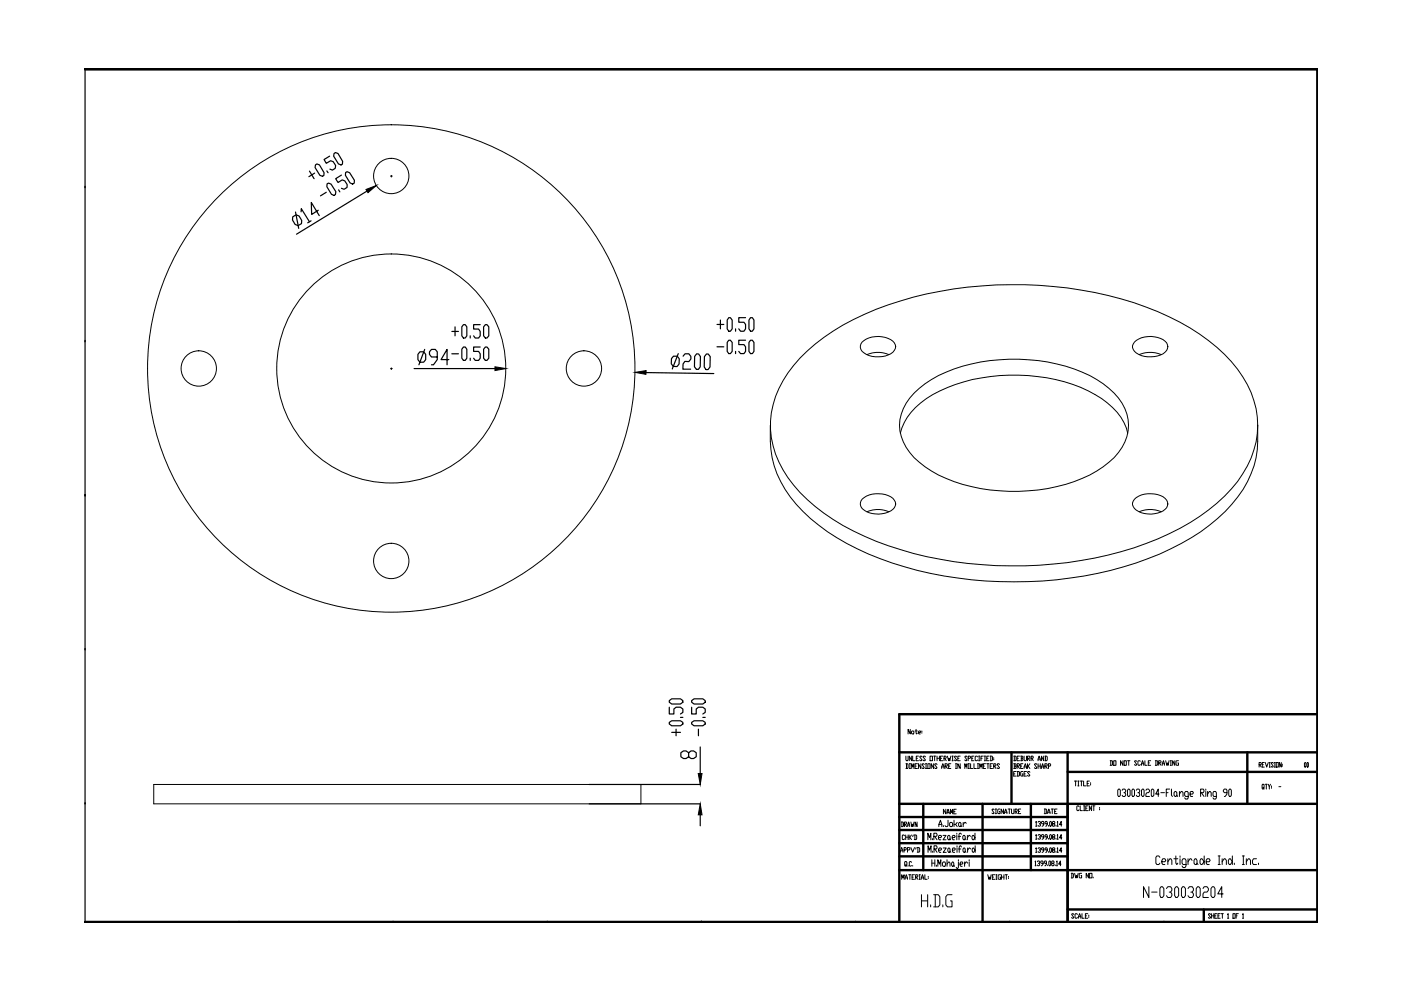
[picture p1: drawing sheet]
<svg xmlns="http://www.w3.org/2000/svg" width="297mm" height="210mm" viewBox="0 0 297 210" stroke-linecap="round" stroke-linejoin="round" font-family="sans-serif">
<!-- layer: 0 -->
<g fill="none" stroke="#000" stroke-width=".51">
<path d="M190.7 159.5h88.7M214.5 159.5v10.9M226.4 159.5v36.1M264.5 159.5v10.9M279.4 151.4h-88.7v44.1M190.7 170.4h88.7M190.7 178.8h35.7M190.7 176h35.7M190.7 173.2h35.7M195.7 170.4v14.1M208.3 170.4v25.1M218.6 170.4v14.1"/>
<path d="M226.4 163.7h53M190.7 184.5h88.7M190.7 181.6h35.7M226.4 192.8h53M255.2 192.8v2.8"/>
</g>
<path d="M18 14.6h261.4v181h-261.4" fill="none" stroke="#000" stroke-width=".72"/>
<g fill="#000">
<circle cx="50.7" cy="14.6" r=".17"/>
<circle cx="83.4" cy="14.6" r=".17"/>
<circle cx="116" cy="14.6" r=".17"/>
<circle cx="148.7" cy="14.6" r=".17"/>
<circle cx="181.4" cy="14.6" r=".17"/>
<circle cx="214.1" cy="14.6" r=".17"/>
<circle cx="246.8" cy="14.6" r=".17"/>
<circle cx="18" cy="39.8" r=".17"/>
<circle cx="279.4" cy="39.8" r=".17"/>
<circle cx="18" cy="72.4" r=".17"/>
<circle cx="279.4" cy="72.4" r=".17"/>
<circle cx="18" cy="105.1" r=".17"/>
<circle cx="279.4" cy="105.1" r=".17"/>
<circle cx="18" cy="137.8" r=".17"/>
<circle cx="279.4" cy="137.8" r=".17"/>
<circle cx="18" cy="170.4" r=".17"/>
<circle cx="279.4" cy="170.4" r=".17"/>
<circle cx="50.7" cy="195.6" r=".17"/>
<circle cx="83.4" cy="195.6" r=".17"/>
<circle cx="116" cy="195.6" r=".17"/>
<circle cx="148.7" cy="195.6" r=".17"/>
<circle cx="181.4" cy="195.6" r=".17"/>
<circle cx="214.1" cy="195.6" r=".17"/>
<circle cx="246.8" cy="195.6" r=".17"/>
</g>
<g fill="none" stroke="#000" stroke-width=".21">
<path d="M169.6 75.9a48.1 48.1 0 0 1 21.4-12.1 84.3 84.3 0 0 1 54.5 2.3 41.6 41.6 0 0 1 16.9 12.2 18.7 18.7 0 0 1 0 23.8 43 43 0 0 1-19.4 13.1 84.8 84.8 0 0 1-57.2-.4 43.4 43.4 0 0 1-17.5-11.9 19 19 0 0 1-3.9-18.8 24.2 24.2 0 0 1 5.2-8.2zM182.8 72.5a5.2 5.2 0 0 1 6.8 .2 1.71 1.71 0 0 1-1.3 2.6 5 5 0 0 1-5.8-1.2 1.44 1.44 0 0 1 .3-1.6zM183.8 75.2a5.9 5.9 0 0 1 4.7 0M240.5 72.5a5.2 5.2 0 0 1 6.9 .2 1.76 1.76 0 0 1-1.4 2.6 5.5 5.5 0 0 1-5.5-.8 1.35 1.35 0 0 1 0-2zM241.5 75.2a6 6 0 0 1 4.7 0M163.3 90.2a21.7 21.7 0 0 0 7 18.3 50.1 50.1 0 0 0 21.5 11.7 84.9 84.9 0 0 0 51.6-1.8 44.2 44.2 0 0 0 17.8-11.5 21.3 21.3 0 0 0 5.5-16.7M190.9 91.9a13.4 13.4 0 0 1 6.9-8.2 38.4 38.4 0 0 1 31.3-1.6 17.7 17.7 0 0 1 9.2 7.5l.8 2.3M193.8 83.4a27.6 27.6 0 0 1 16.1-6.9 36.6 36.6 0 0 1 22.6 4 13.8 13.8 0 0 1 6.4 7.3 9.3 9.3 0 0 1-2.7 9.2 27.9 27.9 0 0 1-16.1 6.9 36.6 36.6 0 0 1-22.6-4 13.4 13.4 0 0 1-6.4-7.4 9.2 9.2 0 0 1 2.7-9.1zM182.8 105.8a5.4 5.4 0 0 1 6.5-.1 1.69 1.69 0 0 1 .5 1.8 1.69 1.69 0 0 1-1.5 1.1 5 5 0 0 1-5.8-1.2 1.44 1.44 0 0 1 .3-1.6zM183.8 108.5a5.9 5.9 0 0 1 4.7 0M240.5 105.8a5.4 5.4 0 0 1 6.5-.1 1.54 1.54 0 0 1-.4 2.6 5.5 5.5 0 0 1-6.1-.5 1.35 1.35 0 0 1 0-2zM241.5 108.5a6 6 0 0 1 4.7 0"/>
<path d="M193 154.6v1l-.5-1v1M193.4 155l.4 .2-.2 .4-.3-.2zM194 155h.5M194.2 154.6v.8l.2 .2 .1-.2M194.7 155.3h.4v-.3l-.4 .2 .2 .4h.2M195.5 155v.2M195.5 155.3v.1M32.6 166.3h103.3v4.1h-103.3zM191.1 174.3h.3l.2 .2v.6l-.2 .2h-.3M191.2 174.3v1M191.8 174.8h.3l.1-.2-.1-.3h-.3v1M191.8 177.2l-.2-.2h-.2l-.1 .2 .1 .8 .4-.2"/>
<path d="M191.9 174.8l.3 .5M192 177v1M192 177.5h.5M192.1 160.3l.1 1 .3-.2v-.8M192.1 161.9h.3l.1 .2v.7l-.1 .1h-.3M192.2 161.9v1M192.4 175.3l.3-1 .2 1M192.4 174.9h.5M192.5 177v1M192.7 177v1M192.8 161.9h.2M192.8 162.9h.2"/>
<path d="M192.9 177.5l.4 .5M192.9 161.9v1M193.1 174.3l.2 1 .2-.5v.5l.3-1M193.1 179.7l.4 1 .4-1M193.3 177l-.6 .5M193.3 160.3v1l-.5-1v1M193.3 162.9v-1l.2 .7 .3-.7v1M193.5 160.3v1h.5M193.6 177l-.1 .4M193.8 177h.4l.2 .2v.6l-.2 .2h-.4M194 177v1M194 162.4h.3"/>
<path d="M194.2 179.7l-.1 .3M194.3 160.8h.2M194.4 174.3v1l-.4-1v1M194.5 179.7h.4l.1 .2v.6l-.1 .2h-.4M194.5 161.9h-.5v1h.5M194.6 179.7v1M194.7 160.3h-.4v1h.4M195.2 161.9v1l-.5-1v1M195.5 160.5l-.1-.2-.4 .2 .5 .6-.1 .2-.4-.2M196 162.1l-.2-.2-.3 .2 .5 .7-.2 .1-.3-.1M196.2 160.5l-.1-.2-.4 .2 .5 .6-.1 .2-.4-.2M196.2 161.9h.3"/>
<path d="M196.2 162.9h.3M196.3 161.9v1M196.7 161.9h.5v1h-.5zM196.7 178.1v-1.4l.4 .9 .3-.9v1.4M197.2 160.3h.5v1h-.5zM197.7 177.8v.3M198 161.9v1l-.6-1v1M198 160.3h.4M198 177.3h.5l.2-.2-.2-.4h-.5v1.4M198.2 160.3v1M198.2 177.3l.5 .8M198.7 162.1l-.2-.2-.3 .2 .5 .7-.2 .1-.3-.1"/>
<path d="M198.7 160.8h.5M198.7 160.3v1M199 177.6h.5l.1-.3-.1-.2h-.4l-.1 .2v.5l.1 .3h.4M199.1 175.3v-.5l.3-.9 .3 1.4M199.1 174.8h.6M199.2 160.3v1M199.4 160.8h.2M199.6 162.9l.3-1 .3 1M199.6 162.6h.6M199.9 160.3h-.5v1h.5M199.9 177.1h.7l-.7 1h.7M200 179.8h.6l-.6 .9h.6"/>
<path d="M200 175v.3M200.2 160.8l.4-.1-.1-.4h-.3v1M200.3 160.8l.3 .5M200.4 162.4h.3l.2-.1-.2-.4h-.3v1M200.5 162.4l.4 .5M200.5 171.6v1l-.5-1v1M200.8 172.6l.2-1 .3 1M200.8 172.3h.5M200.9 160.3l.2 1 .2-.5 .1 .5 .2-1M201 173.9v1.1l-.2 .3h-.3l-.1-.3M201.1 177.1l.3 .2v.5l-.1 .3-.4-.3v-.5zM201.1 179.8l.3 .2v.5l-.1 .2-.3-.2v-.5z"/>
<path d="M201.1 162.4h.3M201.4 177.8l.1 .3M201.5 174.4h.3l.2 .2v.4l-.2 .3h-.3l-.2-.3zM201.5 172.6v-1l.3 .7 .2-.7v1M201.6 161.9h-.5v1h.5M201.8 161.3h.3M201.8 160.3h.3M201.9 177.6h.5l.1-.3-.1-.2h-.3l-.2 .2v.5l.2 .3h.3M202 160.3v1M202.2 172.1h.3M202.3 173.9v1.4M202.6 161.9h.2"/>
<path d="M202.6 162.9h.2M202.6 174.8l.3 .5M202.7 161.9v1M202.7 171.6h-.5v1h.5M202.8 160.5l-.1-.2-.3 .2 .4 .6-.1 .2-.3-.2M202.9 176.7v.2M202.9 177.1v1M202.9 179.3v.3M202.9 179.8v.9M202.9 174.4l-.3 .4h-.3M203.1 160.8h.2M203.2 177.3h.5"/>
<path d="M203.4 174.4l.4 .2v.4l-.2 .3-.4-.3v-.4zM203.6 160.3h-.5v1h.5M203.6 161.9v1l-.5-1v1M203.8 175l.1 .3M203.8 176.9l-.1-.2-.4 .2v1.2M203.8 179.6l-.1-.3-.3 .3v1.1M204.2 174.4v.9M204.3 177.1l.3 .2v.5l-.1 .3-.4-.3v-.5zM204.3 179.8l.3 .2-.1 .7-.3-.2v-.5zM204.6 162.9v-1l.2 .7 .2-.7v1M204.6 177.8l.2 .3M204.9 174.6l-.3-.2-.4 .4"/>
<path d="M205 160.5l-.1-.2-.3 .2 .4 .6-.1 .2-.3-.2M205.1 177.1v1M205.1 179.8v.9M205.3 160.8l.5-.1-.1-.4h-.4v1M205.3 161.9h.2M205.3 162.9h.2M205.4 161.9v1M205.7 177.3l-.3-.2-.3 .5M205.8 161.9v1h.4M206 160.8h.2M206.2 177.1h.2l.3 .5-.3 .5-.3-.3v-.5zM206.3 179.8l.5 .5-.4 .4-.3-.2v-.5z"/>
<path d="M206.5 160.3h-.5v1h.5M206.5 161.9v1h.5M206.7 176.7v1.4M206.8 179.3v1.4M207.3 160.5l-.2-.2-.3 .2 .1 .8 .4-.2M207.3 161.9h.2M207.3 162.9h.2M207.3 161.9v1M207.5 161.3h.2M207.5 160.3h.2M207.6 160.3v1M207.7 162.9v-1l.3 .7 .2-.7v1"/>
<path d="M208 160.8h.2M208.5 160.3h-.5v1M208.5 162.4h.2M208.7 161.3h.3M208.7 160.3h.3M208.8 160.3v1M209 161.9h-.5v1h.5M209.2 160.8h.3M209.2 161.9h.5M209.5 161.9v1M209.7 160.3h-.5v1h.5M209.9 160.3h.4l.1 .2v.6l-.1 .2h-.4"/>
<path d="M209.9 162.4h.3M210.1 160.3v1M210.4 161.9h-.5v1h.5M210.7 162.4h.3l.2-.1-.2-.4h-.3v1M210.7 160.7v.1M210.7 161v.1M210.8 171.7l-.1-.2-.4 .2 .5 .7-.1 .1-.4-.1M210.8 162.4l.4 .5M211 172.5h.3M211 171.5h.3M211.2 171.5v1M211.9 162.1l-.1-.2-.4 .2 .5 .7-.1 .1-.4-.1"/>
<path d="M212 171.5h-.3l-.2 .2 .2 .8h.3v-.5h-.1M212.8 171.5v1l-.5-1v1M213 172.5l.2-1 .3 1M213 172.2h.5M213.7 171.5h.5M214 171.5v1M214.5 171.5v.9l.1 .1 .4-.1v-.9M214.9 160.3h.4l.1 .2v.6l-.1 .2h-.4M214.9 161.9h.4l.1 .2-.1 .3M214.9 164.1h.3M215.1 162.4h.2l.1 .4-.1 .1h-.4M215.1 160.3v1"/>
<path d="M215.1 161.9v1M215.2 172h.4l.1-.1-.1-.4h-.4v1M215.3 172l.4 .5M215.4 163.6h-.5v.9h.5M215.6 162.4h.4l.2-.1-.2-.4h-.4v1M215.6 163.6h.4l.2 .1v.7l-.2 .1h-.4M215.6 160.8h.3M215.8 162.4l.4 .5M215.8 163.6v.9M215.9 172h.3M216.2 160.3h-.6v1h.6M216.4 160.3h.3l.2 .2-.2 .3"/>
<path d="M216.4 171.5h-.5v1h.5M216.4 162.4h.2M216.5 160.8h.2l.2 .3-.2 .2h-.3M216.5 160.3v1M216.9 161.9h-.5v1h.5M216.9 163.6h-.4l-.1 .1 .1 .8h.4v-.4h-.2M217.1 160.3l.2 1 .3-.2v-.8M217.1 162.9l.3-1 .2 1M217.1 162.6h.5M217.1 164.1h.3M217.6 163.6h-.5v.9h.5M217.8 160.8l.6-.1-.2-.4h-.4v1"/>
<path d="M217.8 161.9v1M218 160.8l.4 .5M218 162.4l.4 .5M218.4 161.9l-.6 .5M218.4 163.7l-.4-.1-.2 .1 .6 .7-.2 .1-.4-.1M218.6 160.8l.5-.1-.2-.4h-.3v1M218.7 160.8l.4 .5M219.6 174.3l.1-.1v1M219.6 177.1l.1-.1v.9M219.6 179.9l.1-.2v1M219.6 175.2h.2M219.6 177.9h.2"/>
<path d="M219.8 162.1l-.1-.2-.4 .2 .5 .7-.1 .1-.4-.1M220.1 161.3l.2-1 .3 1M220.1 174.3l.4-.1 .1 .3-.3 .2M220.1 177.1l.4-.1 .1 .3-.3 .2M220.1 179.9l.4-.2 .1 .3-.3 .2M220.1 162.4h.5M220.1 161h.5M220.1 161.9v1M220.5 174.7l.1 .1-.1 .4-.4-.2M220.5 177.5l.1 .1-.1 .3-.4-.1M220.6 161.9v1M220.8 162.9l.3-1 .2 1"/>
<path d="M220.8 162.6h.5M221.3 160.3v1l-.5-1v1M221.3 174.7h-.4l-.1-.2 .1-.3 .4 .1v.5l-.4 .4M221.3 177.5h-.4l-.1-.2 .1-.3 .4 .1v.5l-.4 .3M221.4 171.5h.4l.1 .2v.7l-.5 .1M221.5 160.3h.4l.1 .2v.6l-.1 .2h-.4M221.5 162.4h.4l.1-.1-.1-.4h-.4v1M221.5 171.5v1M221.7 160.3v1M221.7 162.4l.3 .5M222 174.7h-.3l-.1-.2 .1-.3 .3 .1v.5l-.3 .4M222 177.5h-.3l-.1-.2 .1-.3 .3 .1v.5l-.3 .3"/>
<path d="M222.1 172.5l.3-1 .2 1M222.1 172.2h.5M222.3 162.4h.3l.2-.1-.2-.4h-.3v1M222.3 175v.2M222.3 177.8v.1M222.7 174.2l.2 .1-.1 .9-.3-.2zM222.7 177l.2 .1-.1 .8-.3-.1zM222.7 179.7l.2 .2-.1 .8-.3-.1zM222.9 171.5h.5M223.1 171.5v1M223.3 174.7l-.2-.2 .2-.3 .3 .1-.1 .4-.4 .1 .2 .4 .3-.2-.1-.3M223.3 177.5l-.2-.2 .2-.3 .3 .1-.1 .4-.4 .1 .2 .3 .3-.1-.1-.3"/>
<path d="M223.6 172h.3M223.9 175v.2M223.9 177.8v.1M224.1 171.5h-.5v1h.5M224.2 174.3v-.1v1M224.2 177.1v-.1v.9M224.2 179.9v-.2v1M224.2 175.2h.2M224.2 177.9h.2M225.1 174.8h-.5l.4-.6v1M225.1 177.6h-.5l.4-.6v.9M227.8 165.6h.5"/>
<path d="M228 165.6v1M228.5 165.6h.3M228.5 166.6h.3M228.6 165.6v1M228.8 171l-.2-.1-.3 .1v.7l.1 .2 .4-.2M229 170.9v1h.5M229 165.6h.5M229.3 165.6v1M229.7 165.6v1h.6M229.7 170.9h.3M229.7 171.9h.3M229.9 170.9v1"/>
<path d="M230.2 171.4h.3M230.5 166.1h.3M230.7 170.9h-.5v1h.5M231 165.6h-.5v1h.5M231.2 165.9v.2M231.2 166.3v.2M231.4 170.9v1l-.4-1v1M231.7 170.9h.5M231.9 170.9v1M233.1 171.2v.2M233.1 171.5v.2M235.4 161.3l.5 .1v.7l-.1 .2h-.4"/>
<path d="M235.5 161.3v1M236.1 161.3h.5v1h-.5zM237.2 167.3h.2l.1 .3v1l-.1 .3h-.2l-.2-.3v-1zM237.9 167.6l.2-.3h.4l.2 .3v.2l-.4 .3M238.1 161.3v1l-.5-1v1M238.3 161.3h.5v1h-.5zM238.5 168.1l.2 .3-.2 .5h-.4l-.2-.3M239.1 161.3h.5M239.2 167.3l.4 .3v1l-.2 .3-.3-.3v-1zM239.3 161.3v1M240.2 167.3l.3 .3v1l-.2 .3-.3-.3v-1zM240.9 167.6l.2-.3h.4l.1 .5-.1 .3h-.2"/>
<path d="M241 161.4l-.1-.1-.4 .1 .5 .7-.1 .2-.4-.2M241.5 168.1l.1 .3-.1 .5h-.4l-.2-.3M241.8 161.4l-.2-.1-.3 .1 .1 .9 .4-.2M242 162.3l.2-1 .3 1M242 161.9h.5M242.2 167.3l.4 .3v1l-.2 .3-.4-.3v-1zM242.7 161.3v1h.5M243 167.6l.2-.3h.3l.2 .3-.2 .5h-.3l-.2 .3v.5h.7M243.5 161.8h.2M244 161.3h-.5v1h.5M244.3 167.3l.3 .3v1l-.2 .3-.3-.3v-1zM244.9 161.3l.5 .1v.7l-.1 .2h-.4"/>
<path d="M245.1 161.3v1M245.7 161.8h.3l.2-.4-.5-.1v1M245.7 168.4h-.7l.6-1.1v1.6M245.8 161.8l.4 .5M246.1 168.1h.8M246.4 162.3l.3-1 .2 1M246.4 161.9h.5M247.1 161.3l.3 1 .1-.5 .2 .5 .2-1M247.3 168.1h.4M248 167.3h-.7v1.6M248.1 161.3h.3M248.1 162.3h.3"/>
<path d="M248.2 161.3v1M248.4 167.3v1.3l.2 .3M249.1 161.3v1l-.5-1v1M249.1 167.8l.4 .3v.5l-.2 .3-.4-.3v-.5zM249.5 168.6l.2 .3M249.9 161.3l-.6 .1 .2 .9h.4v-.5h-.2M250.1 168.4l.3-.6h.2l.2 .3v.8M250.1 167.8v1.1M251.9 168.9h-.5l-.2-.3v-.5l.2-.3h.4l.1 .3v1.1l-.1 .2h-.4l-.2-.2M252.3 168.4h.6l.1-.3-.1-.3h-.4l-.2 .3v.5l.2 .3h.4M254.6 168.1h.5l.2-.3-.2-.5h-.5v1.6M254.7 168.1l.6 .8"/>
<path d="M255.7 167.3v.3M255.7 167.8v1.1M256 168.4l.4-.6h.2l.2 .3v.8M256 167.8v1.1M257.9 168.9h-.6l-.1-.3v-.5l.1-.3h.4l.2 .3v1.1l-.2 .2h-.4l-.1-.2M260.1 168.1h-.5l-.2-.3 .2-.5h.4l.1 .3v.8l-.3 .5h-.2M260.7 167.3h.2l.2 .3v1l-.2 .3h-.2l-.2-.3v-1zM267 162.1l.4-.1-.1-.3h-.3v.9M267.1 162.1l.3 .5M267.6 162.1h.2M267.8 167l.1 .1-.2 .2-.1-.8 .1-.2h.2l.1 1M268.1 161.7h-.5v.9h.5"/>
<path d="M268.2 166.3h.5M268.3 161.7l.3 .9 .3-.9M268.5 166.3v1M268.9 166.3l.2 1M269.1 162.6h.2M269.1 161.7h.2M269.2 161.7v.9M269.4 166.3l-.3 .5M269.6 166.6v.2M269.6 167v.1M270 161.8l-.1-.1h-.3l-.1 .1 .5 .7-.1 .1h-.3l-.1-.1M270.2 162.6h.2"/>
<path d="M270.2 161.7h.2M270.3 161.7v.9M270.6 161.7h.4v.9h-.4zM271.1 166.8h.5M271.7 161.7v.9l-.5-.9v.9M271.9 162v.1M271.9 162.3v.2M276.7 161.7l.2 .1-.1 .8-.2-.1zM277.2 161.7l.2 .1-.1 .8-.2-.1zM190.9 180.7l.3-1 .2 1M190.9 180.4h.5M191.2 186.4v-.9l.2 .6 .3-.6v.9"/>
<path d="M191.7 180.2h.3l.2-.2-.2-.3h-.3v1M191.9 186.4l.3-.9 .2 .9M191.9 186.1h.5M192 183.3l.2 .2-.3 .1v-.9l.4 .1-.1 .7 .1 .1M192.4 180.2h.4l.1-.2-.1-.3h-.4v1M192.5 183.5v.1M192.7 185.5h.4M192.9 185.5v.9M193.3 182.8l-.2-.1-.3 .1v.7l.1 .1 .4-.1M193.4 186h.2M193.5 183.5v.1M193.9 185.5h-.5v.9h.5"/>
<path d="M194.1 186h.4l.1-.2-.1-.3h-.4v.9M194.2 186l.4 .4M194.9 185.5h.2M194.9 186.4h.2M195 185.5v.9M195.3 186.4l.3-.9 .2 .9M195.3 186.1h.5M195.4 189.7v2.6M195.4 191h1.3M196.1 185.5v.9h.5M196.7 189.7v2.6M196.8 180.7v-1.4l.3 1 .3-1v1.4"/>
<path d="M196.8 185.8v.2M196.8 186.1v.2M197.3 191.9v.4M197.6 182.3v1.4M197.6 183h.6M197.7 180.5v.2M198 189.7h.9l.4 .4v1.8l-.4 .4h-.9M198 180h.5l.2-.2-.2-.5h-.5v1.4M198.2 182.3v1.4M198.2 180l.5 .7M198.3 189.7v2.6M198.5 183.4v.3"/>
<path d="M198.8 183.7v-1.4l.4 .9 .3-.9v1.4M199 180.3h.5l.1-.3-.1-.2h-.3l-.2 .2v.5l.2 .2h.3M199.9 191.9v.4M200 182.8h.3l.1 .2-.1 .7h-.3l-.2-.3zM200.8 183.2l.5-.4 .1 .2v.7M200.8 182.3v1.4M201.4 180.5l.2 .2M201.8 189.7h-.9l-.4 .4v1.8l.4 .4h.9v-1.3h-.3M201.9 180.3h.5l.2-.3-.2-.2h-.3l-.2 .2 .2 .7h.3M201.9 182.8l.3 .2-.1 .7-.3-.3zM202.2 183.4l.2 .3M203.2 182.8v1.1l-.2 .3-.3-.3"/>
<path d="M203.2 180h.5M203.2 182.3v.2M203.5 183.2h.5l.2-.2-.2-.2h-.3l-.2 .2 .2 .7h.3M204.5 182.8v.9M204.6 180.5l.2 .2M205.1 183l-.3-.2-.3 .4M205.5 182.3v.2M205.5 182.8v.9M205.8 180l-.3-.2-.4 .5M209.4 185.5l.3 .9 .1-.4 .1 .4 .2-.9M210.4 186h.3M210.9 185.5h-.5v.9h.5"/>
<path d="M211.2 185.5h.2M211.2 186.4h.2M211.2 185.5v.9M212.1 185.5h-.3l-.2 .1 .2 .8h.3v-.4h-.1M212.3 186h.6M212.3 185.5v.9M212.9 185.5v.9M213.1 185.5h.5M213.4 185.5v.9M213.8 185.8v.2M213.8 186.1v.2M219.5 182.7v-.2v1.1"/>
<path d="M219.5 183.6h.2M219.6 180.7h.2M219.9 182.7l.4-.2 .1 .4-.2 .1M220.3 183l.1 .2-.1 .4-.4-.2M220.5 180.2l.1 .2-.1 .3-.4-.1M221.1 183h-.3l-.2-.1 .2-.4 .3 .2v.5l-.3 .4M221.3 180.2h-.4l-.1-.2 .1-.3 .4 .2v.5l-.4 .3M221.9 183h-.4l-.1-.1 .1-.4h.3l.1 .2v.5l-.4 .4M222 180.2h-.3l-.1-.2 .1-.3 .3 .2v.5l-.3 .3M222.1 183.4v.2M222.3 180.6v.1M222.5 182.5l.3 .2-.2 .9-.2-.2z"/>
<path d="M223.1 183l-.1-.3 .4-.2 .1 .4-.5 .3 .1 .4 .4-.2-.1-.4M223.3 180.2l-.2-.3 .4-.2 .1 .3-.5 .4 .2 .3 .3-.1-.1-.4M223.7 183.4v.2M223.9 180.6v.1M224 182.7l.1-.2v1.1M224 183.6h.2M224.2 180.7h.2M225 183.2h-.5l.3-.7v1.1M225.1 180.4h-.5l.4-.7v1M227.1 185.2h.4l.1 .1v.7l-.1 .1h-.4M227.2 185.2v.9M227.7 193.9l-.2-.2-.3 .2 .5 .6-.2 .2-.3-.2"/>
<path d="M227.8 185.2l.3 .9 .1-.5 .1 .5 .3-.9M228.4 193.9l-.1-.2-.4 .2 .1 .8 .4-.2M228.6 194.7l.3-1 .3 1M228.6 194.4h.6M229.3 185.2h-.4l-.1 .1 .1 .8h.4v-.5h-.1M229.4 193.7v1h.5M230.1 194.2h.3M230.6 193.7h-.5v1h.5M230.8 185.2v.9l-.5-.9v.9M230.8 194v.2M230.8 194.4v.1M231 185.2h.5v.9h-.5z"/>
<path d="M231.8 186v.1M243.6 188v2.3l-1.2-2.3v2.3M244.2 189.1h1.1M245.9 181.8l-.2-.3h-.4l-.2 .3v1.2l.2 .3h.4l.2-.3M246.2 188h.3l.3 .4v1.5l-.3 .4h-.3l-.3-.4v-1.5zM246.3 182.7h.7l.2-.3-.2-.3h-.5l-.2 .3v.6l.2 .3h.5M247.3 188.4l.3-.4h.6l.3 .4v.4l-.3 .3h-.3M247.6 182.7l.4-.6h.2l.3 .3v.9M247.6 182.1v1.2M248.2 189.1l.3 .4v.4l-.3 .4h-.6l-.3-.4M248.9 182.1h.8M249.3 181.5v1.5l.2 .3 .2-.3"/>
<path d="M249.3 188h.3l.3 .4v1.5l-.3 .4h-.3l-.3-.4v-1.5zM250.2 181.5v.3M250.2 182.1v1.2M250.7 188h.3l.3 .4v1.5l-.3 .4h-.3l-.2-.4v-1.5zM251.5 183.3h-.7l-.2-.3v-.6l.2-.3h.4l.3 .3v1.2l-.3 .3h-.4l-.2-.3M251.9 188.4l.3-.4h.6l.2 .4v.4l-.2 .3h-.3M251.9 182.1v1.2M252.7 182.4l-.2-.3h-.2l-.4 .6M252.8 189.1l.2 .4v.4l-.2 .4h-.6l-.3-.4M253.4 182.1h.2l.2 .3v.6l-.2 .3h-.2l-.2-.3v-.6zM253.8 183l.2 .3M253.9 188h.3l.3 .4v1.5l-.3 .4h-.3l-.3-.4v-1.5z"/>
<path d="M254.6 182.1h.2l.5 .6-.5 .6h-.2l-.2-.3v-.6zM255.1 188.4l.2-.4h.6l.3 .4v.4l-.3 .3h-.6l-.2 .4v.8h1.1M255.3 181.5v1.8M255.7 182.7h.7l.2-.3-.2-.3h-.5l-.2 .3v.6l.2 .3h.5M256.7 193.9l-.2-.2-.3 .2 .5 .6-.2 .2-.3-.2M256.9 194.2h.4M256.9 193.7v1M257 188h.3l.3 .4v1.5l-.3 .4h-.3l-.2-.4v-1.5zM257.3 193.7v1M257.6 194.2h.2M258 193.7h-.4v1h.4M258.2 194.2h.3"/>
<path d="M258.3 181.5h.4M258.3 183.3h.4M258.5 181.5v1.8M258.7 193.7h-.5v1h.5M258.9 193.7h.5M259.1 182.7l.4-.6h.3l.2 .3v.9M259.1 182.1v1.2M259.2 193.7v1M259.3 189.5h-1.1l.8-1.5v2.3M260.3 193.9l.1-.2v1M260.3 194.7h.2M260.6 182.1h.3l.4 .6-.4 .6h-.3l-.2-.3v-.6z"/>
<path d="M261.3 181.5v1.8M261.4 193.7h.5v1h-.5zM261.7 183v.3M262.1 194.2h.2M262.6 193.7h-.5v1M263.4 181.5h.4M263.4 183.3h.4M263.4 193.9l.2-.2v1M263.4 194.7h.3M263.6 181.5v1.8M264.2 182.7l.5-.6h.2l.2 .3v.9M264.2 182.1v1.2"/>
<path d="M266.4 182.1h-.6l-.2 .3v.6l.2 .3h.6M266.8 183v.3"/>
<circle cx="83" cy="37.3" r="3.7"/>
<circle cx="42.1" cy="78.1" r="3.7"/>
<circle cx="83" cy="78.1" r="24.3"/>
<circle cx="83" cy="78.1" r="51.7"/>
<circle cx="123.8" cy="78.1" r="3.7"/>
<circle cx="83" cy="118.9" r="3.7"/>
</g>
<g fill="none" stroke="#000" stroke-width=".25">
<path d="M18 14.6v181M65.6 36.3l1 1.6M66.7 36.7l-1.2 .8M66.9 35l.3-.2 .5 .2 1 1.6v.6l-.3 .2-.6-.2-1-1.7zM69.3 36.2l.3 .4M69.3 39l.3-.2 .6 .2 1 1.6-.1 .6-.3 .2-.5-.2-1-1.6zM69.9 33.1l-1.2 .7 .5 .8 .9-.5 .6 .2 .5 .8-.1 .6-.6 .4-.6-.2M70.8 32.6l.3-.3 .6 .3 .9 1.6v.6l-.3 .2-.5-.2-1.1-1.7zM72.4 37.1l-1.2 .8 .5 .8 .9-.6 .5 .3 .5 .8v.6l-.7 .3-.5-.2M73.3 36.6l.3-.2 .5 .2 1 1.6v.6l-.3 .2-.6-.2-1-1.6zM82.8 37.3h.3M83 37.2v.3"/>
<path d="M62.1 46l.7-.4 .6 .2 .6 .9-.1 .7-.7 .4-.6-.2-.6-.9zM62.7 45l.6 3.4M63.8 44.9l.1-.7 1.7 2.8M66 46.8l-.8 .4M67.5 44.6l-1.4 .9-.1-2.6 1.7 2.8M69.2 40.8l-1.3 .7M71.8 40.3l.3 .4M77.8 40.5l-14.9 9.2M82.8 78.1h.3M83 78v.3M87.8 78.1h17.1M89 74.6h.8l.5 .5v1.1l-.5 .6h-.8l-.4-.6v-1.1z"/>
<path d="M90 74.1l-1.2 3.2M92.7 75.7h-1.2l-.4-.6v-.5l.4-.5h.8l.4 .5v1.6l-.8 1.1h-.4M95.2 76.2h-1.7l1.3-2.1v3.2M95.8 70.3h1.4M95.8 75h1.4M96.5 69.3v1.9M98.3 68.8h.3l.4 .5v1.9l-.4 .5h-.3l-.4-.5v-1.9zM98.3 73.6h.3l.4 .4v1.9l-.4 .5h-.3l-.4-.5v-1.9zM99.7 71.2v.5M99.7 75.9v.5M101.8 68.8h-1.4v1h1.1l.3 .5v.9l-.3 .5h-.7l-.4-.5M101.8 73.6h-1.4v.9h1.1l.3 .5v.9l-.3 .5h-.7l-.4-.5"/>
<path d="M102.9 68.8h.4l.3 .5v1.9l-.3 .5h-.4l-.4-.5v-1.9zM102.9 73.6h.4l.3 .4v1.9l-.3 .5h-.4l-.4-.5v-1.9zM137 79l14.3 .2M142.8 75.5h.8l.4 .6v1.1l-.4 .5h-.9l-.4-.6 .1-1.1zM143.8 75l-1.3 3.2M144.8 75.5l.4-.5h.9l.4 .6v.5l-.4 .6-.9-.1-.4 .6v1.1h1.6M147.7 75l.4 .1 .4 .5v2.2l-.4 .5h-.4l-.5-.5 .1-2.2zM149.8 75.1h.4l.4 .5-.1 2.2-.4 .6h-.4l-.4-.6 .1-2.2zM152 68.8h1.5M152 73.5h1.5M152.7 67.9v1.8M154.5 67.4h.4l.3 .5v1.8l-.3 .5h-.4l-.3-.5v-1.8z"/>
<path d="M154.5 72.1h.4l.3 .5v1.9l-.3 .5h-.4l-.3-.5v-1.9zM156 69.7v.5M156 74.5v.5M158.1 67.4h-1.5v.9h1.1l.4 .5v.9l-.4 .5h-.7l-.4-.5M158.1 72.1h-1.5v1h1.1l.4 .4v1l-.4 .5h-.7l-.4-.5M159.1 67.4h.4l.4 .5v1.8l-.4 .5h-.4l-.3-.5v-1.8zM159.1 72.1h.4l.4 .5v1.9l-.4 .5h-.4l-.3-.5v-1.9zM141.9 153.2l.5-.4h1.9l.5 .4v.3l-.5 .4h-1.9l-.5-.4zM141.9 149.9v1.5h1v-1.1l.4-.4h1l.5 .4v.7l-.5 .4M141.9 148.5l.5-.3h1.9l.5 .3v.4l-.5 .4h-1.9l-.5-.4zM142.4 155.3h1.9M143.3 154.6v1.4"/>
<path d="M144.3 152.1h.5M146 159.6l.5-.4h.6l.5 .4v.8l-.5 .4h-.6l-.5-.4v-.8l-.5-.4h-.6l-.5 .4v.8l.5 .4h.6l.5-.4M146.6 153.2l.6-.4h1.8l.5 .4v.3l-.5 .4h-1.8l-.6-.4zM146.6 149.9v1.5h1v-1.1l.5-.4h.9l.5 .4v.7l-.5 .4M146.6 148.5l.6-.3h1.8l.5 .3v.4l-.5 .4h-1.8l-.6-.4zM148.1 154.6v1.4M148.5 158.4v5.6M149 152.1h.5M124.9 166.3h23.6M124.9 170.4h23.6M148.5 172.8v2.3"/>
</g>
<path d="M77.6 40.2l2.2-.9-1.8 1.6zM104.9 77.8l2.4 .3-2.4 .5zM134.7 79l2.3-.4-.1 .8zM148.5 170.4l.3 2.4h-.8zM148 164h.8l-.3 2.3z" fill="#000" stroke="#000" stroke-width=".21"/>
</svg>
